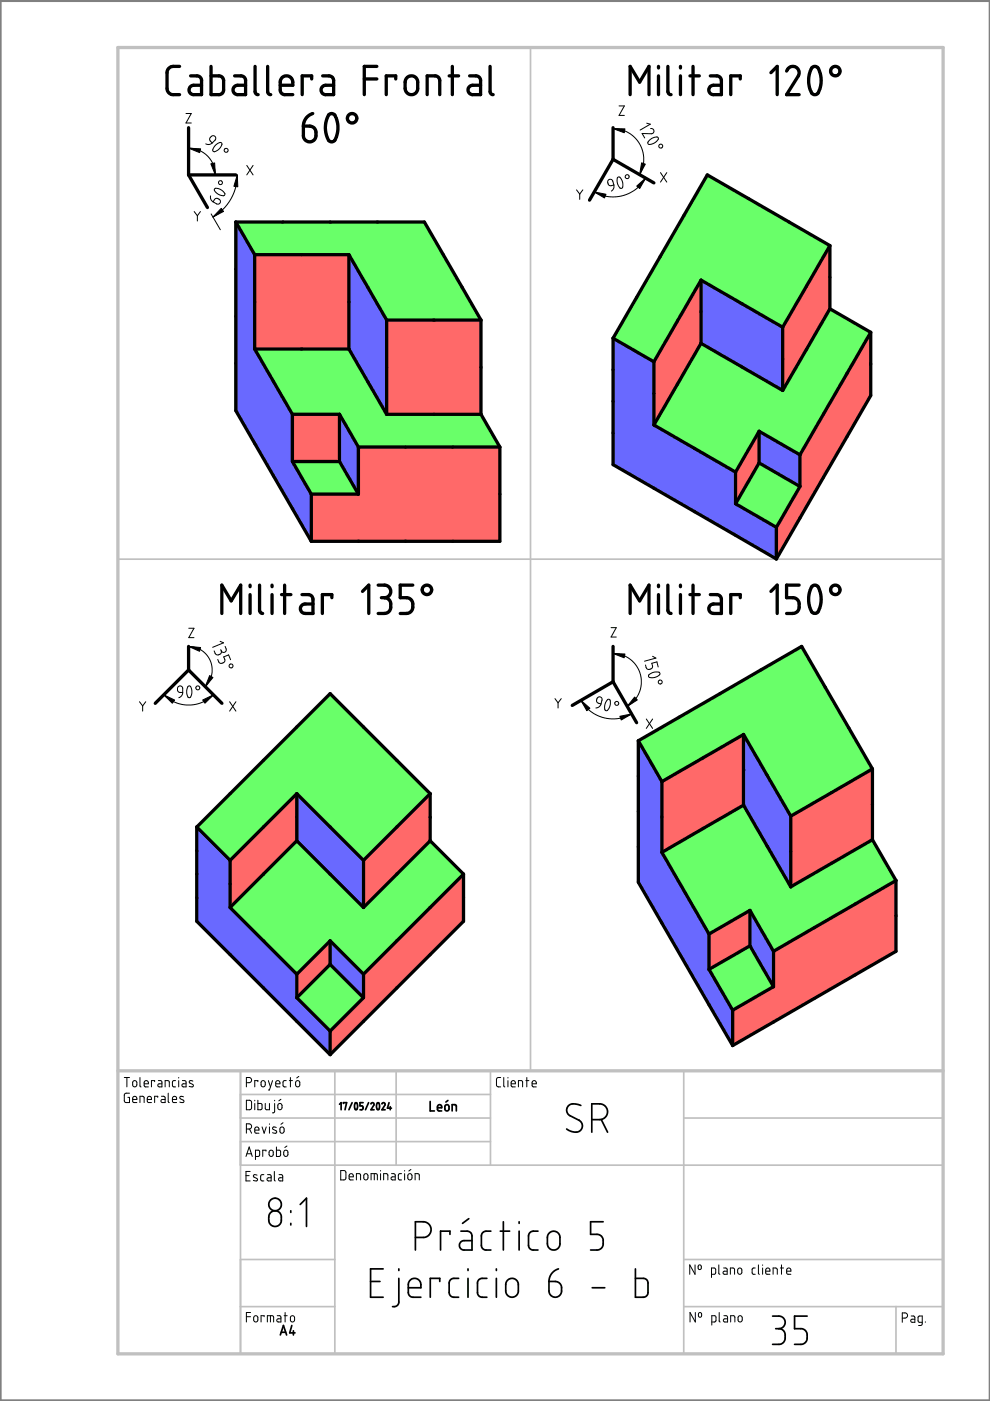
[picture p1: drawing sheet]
<svg xmlns="http://www.w3.org/2000/svg" width="210mm" height="297mm" viewBox="0 0 210 297" stroke-linecap="round" stroke-linejoin="round" font-family="sans-serif">
<path d="M54 74l8 13.8h10l4 7h30l-4-7h-20l-8-13.8zM50 47.1h40l12 20.8h-20l-8-13.9h-20zM62 97.9l4 6.9h10l-4-6.9zM150 37.1l26 15-10.1 17.3-17.3-10-10 17.3-8.6-5zM148.6 72.8l-10 17.3 17.4 10 5-8.7 8.6 5 15-25.9-8.6-5-10.1 17.3zM161 98.1l8.6 5-5 8.7-8.6-5zM70 147.1l-28.3 28.2 7.1 7.1 14.1-14.1 14.2 14.1 14.1-14.1zM48.8 192.4l14.1-14.1 14.2 14.1 14.1-14.1 7.1 7-21.2 21.2-7.1-7-7.1 7zM62.9 211.5l7.1-7 7.1 7-7.1 7.1zM135.3 157.1l5 8.6 17.3-10 10.1 17.3 17.3-10-15-25.9zM140.3 180.7l17.3-10 10.1 17.3 17.3-10 5 8.7-26 15-5-8.7-8.7 5zM150.3 205.5l8.7-5 5 8.7-8.7 5z" fill-rule="evenodd" fill="#69ff69"/>
<path d="M50 47.1v40l16 27.7v-10l-4-6.9v-10.1l-8-13.8v-20zM74 54l8 13.9v19.9l-8-13.8zM72 87.8l4 7v10l-4-6.9zM130 71.7l8.6 5v13.4l17.4 10v6.7l8.6 5v6.7l-34.6-20zM148.6 59.4l17.3 10v13.4l-17.3-10zM161 91.4v6.7l8.6 5v-6.7zM41.7 175.3v20l28.3 28.3v-5l-7.1-7.1v-5l-14.1-14.1v-10zM62.9 168.3v10l14.2 14.1v-10zM70 199.5l7.1 7v5l-7.1-7zM135.3 157.1v29.9l20 34.7v-7.5l-5-8.7v-7.5l-10-17.3v-15zM157.6 155.7v15l10.1 17.3v-15zM159 193v7.5l5 8.7v-7.5z" fill-rule="evenodd" fill="#6969ff"/>
<path d="M76 94.8v10h-10v10h40v-20zM82 67.9h20v19.9h-20zM54 54h20v20h-20zM62 87.8v10.1h10v-10.1zM184.6 70.5l-15 25.9v6.7l-5 8.7v6.7l20-34.6zM176 52.1l-10.1 17.3v13.4l10.1-17.3zM148.6 59.4l-10 17.3v13.4l10-17.3zM161 91.4v6.7l-5 8.7v-6.7zM77.1 206.5l21.2-21.2v10l-28.3 28.3v-5l7.1-7.1zM91.2 168.3l-14.1 14.1v10l14.1-14.1zM62.9 168.3l-14.1 14.1v10l14.1-14.1zM70 199.5l-7.1 7v5l7.1-7zM164 201.7l26-15v15l-34.7 20v-7.5l8.7-5zM167.7 173l17.3-10v15l-17.3 10zM140.3 165.7l17.3-10v15l-17.3 10zM150.3 198l8.7-5v7.5l-8.7 5z" fill-rule="evenodd" fill="#ff6969"/>
<g fill="none" stroke="#000" stroke-width=".36">
<path d="M72 234.1l.3-.3v1.5M72.8 234v-.2h.7l-.3 1.5M74.7 233.8l-.7 1.5M75.3 233.9a.54 .54 0 0 1 .5 .8v.2a.32 .32 0 0 1-.4 .4 .32 .32 0 0 1-.2-.5zM77 233.8h-.7v.7h.5l.2 .2-.1 .5-.6 .1M78.1 233.8l-.6 1.5M78.7 234a.33 .33 0 0 1 .4-.2 .33 .33 0 0 1 .2 .5l-.6 1h.6M80 233.9a.5 .5 0 0 1 .5 .7l-.1 .3a.32 .32 0 0 1-.3 .4 .32 .32 0 0 1-.3-.5zM81 234a.34 .34 0 0 1 .5-.2 .34 .34 0 0 1 .1 .5l-.6 1h.7M82.5 233.8l-.4 1.1h.9M82.7 234.6v.7M91.2 233.5v2h.9"/>
<path d="M92.8 234.9h.8l-.1-.6-.4-.1-.2 .2-.1 .8 .2 .3h.6M94.4 234.4l.4-.2 .4 .2v.8l-.3 .3h-.3l-.3-.2zM95 233.3l-.5 .4M95.9 235.5v-1.3l.7 .1 .2 1.2M123.1 234.4l-1.1-.3h-1.1l-.5 .4-.3 1 .5 .9 2.3 1.2 .3 .3 .3 .7-.3 .9-.4 .4-.7 .2-1.1-.2-.9-.5M125.5 237.4l2-.1 .9-.5 .3-.5 .1-.7-.2-.7-.3-.4-1-.5h-1.8v6.1M127.5 237.3l1.3 2.8M57.3 257.2l.8-.5 .8 .1 .5 .4 .2 .6v1.1l-.1 .5-.4 .4-1 .2-.5-.2-.4-.4-.2-1.4zM61.7 256.7v.3M61.7 259.4v.3M63.6 255.4l1.4-1.4v6M99.4 258.4l-1.3 1"/>
<path d="M106.7 259v6M110.1 259v.4M127.9 259h-2.7v2.7l1.8 .1 .6 .4 .3 .6v1.2l-.5 .7-.6 .3h-1.6M78.6 271.7h2M81.2 269h-2.6v6h2.6M84.6 271v5.2l-.5 .7-.9 .1M84.6 269v.4M86.6 273h2.6v-1.1l-.6-.6-.8-.3-.6 .2-.4 .3-.2 .7v2l.3 .6 .4 .2h1.9M88.1 262.4h1.9l1-.5 .3-.7 .1-.7-.2-.5-.4-.6-.9-.4h-1.8v6M93.2 271.7v-.7h-2v4M95.4 261.7v-.7h-2v4M97.2 271l-1.3 .1-.4 .2-.3 .6v2.2l.2 .5 .6 .4h1.2"/>
<path d="M97.7 261l1.7 .1 .5 .4 .2 .5v3h-1.9l-.4-.2-.4-.6 .1-.5 .3-.5 .5-.2h1.8M99.2 269v.4M99.2 271v4M103.2 271l-1.3 .1-.4 .3-.3 .5v2.3l.2 .4 .6 .4h1.2M104.1 261l-1.5 .2-.5 .7v2.3l.1 .4 .7 .4h1.2M105.2 269v.4M105.2 271v4M106.1 261h2M107.6 271.4l.5-.3 .7-.1 .5 .3 .5 .6 .1 2.1-.3 .5-.5 .5h-1l-.4-.3-.4-.5-.1-2zM110.1 261v4M114.1 261l-1.5 .2-.4 .4-.1 .4v2.1l.1 .5 .7 .4h1.2M116.4 261.5l.5-.4 .7-.1 .7 .4 .4 .5v2l-.3 .7-.5 .3h-1l-.7-.6-.1-2z"/>
<path d="M116.4 271.7h1.6l.8 .5 .3 .7v1l-.5 .8-1 .3-.5-.1-.5-.4-.2-.7zM118.4 269l-.8 .4-.7 .7-.4 .7-.1 .9M125.6 273h2.6M134.7 269v6h1.8l.4-.1 .5-.7v-2.3l-.2-.4-.5-.4-2-.1M163.8 279l1.7 .1 .6 .3 .3 .4 .1 .7-.3 .6-.4 .4-.7 .2M171.1 279h-2.6v2.7l1.8 .1 .5 .4 .3 .6v1.2l-.5 .8-.6 .2h-1.5M59.4 283l.7-2 .7 2M59.6 282.5h1M61.9 281l-.5 1.6h1.1M62.2 282.2v.8M164.5 281.7h.6M165.1 281.7l.8 .2 .5 .6v1.7l-.4 .6-.5 .2h-1.7"/>
<circle cx="58.3" cy="255.4" r="1.34"/>
</g>
<g fill="none" stroke="#000" stroke-width=".21">
<path d="M39.4 24.1h1.2l-1.2 2h1.2M40 31.4l2.1 .4 1 .5 .9 .8 .8 1 .4 .8 .4 1.1 .1 1.1M44.6 29.1l.5-.3h.4l.2 .3v.5l-.7 .7-.5-.6zM45 30.3l-.6 .3-.8-.1M45.6 30.9l1.1-.7a.57 .57 0 0 1 .4 .5 .57 .57 0 0 1-.4 .6l-.5 .5-.5 .3a.45 .45 0 0 1-.6-.2 .45 .45 0 0 1 .2-.6zM45.6 40l1 .1 1 .8a.44 .44 0 0 1-.1 .6 .44 .44 0 0 1-.6-.1l-.6-.2-.6-.5-.3-.4zM50.3 37.1l-.3 2.6-1.1 2.5-1.7 2.2-2.1 1.6M52.3 35.1l1.4 2M53.7 35.1l-1.4 2M129 38.2l.3-.2 .4 .1 .5 1.1-.7 .2-.4-.1-.3-.6zM130 27.3l1.5 .1 1.5 .6 1.7 1.2 .9 1.2 .6 1.3 .3 1.6-.1 1.8-.8 1.9M130.2 39.2l-.1 .7-.5 .6"/>
<path d="M131 37.6l.4-.1 .5 .8 .2 1.2-.3 .4h-.4l-.5-.9-.1-.9zM131.3 22.5h1.1l-1.1 2h1.1M136.9 37.8l-.8 1.1-1.2 1.2-1.4 .9-1.3 .4-1.4 .3h-1.7l-1.5-.3-1.6-.7M137.1 26.1l.8 .2-2.2 1.3M137.6 29.8l.6-.5 1.1-.3a.48 .48 0 0 1 .3 .5 .48 .48 0 0 1-.4 .5l-.7 .5-.8 .1a.41 .41 0 0 1-.4-.3 .41 .41 0 0 1 .3-.5zM137.9 27.3h.4l.3 .2-.1 .7-.4 .2-2-.1 .6 1M140 36.6l1.4 2M141.4 36.6l-1.4 2M41.2 44.9l.6 .8M41.8 45.7v1.2M42.5 44.9l-.7 .8M44.6 41.5l.1 .8 .5 .5"/>
<path d="M44.8 45.4l1.9 3.3M45.5 42.2l.5-.2 .6 .3 .1 .3-.1 .5-.5 .2-.9-.5zM122.2 40.3l.7 .8M122.9 41.1v1.2M123.6 40.3l-.7 .8M40 137.1l1.5 .2 1.2 .5 1 .9 .9 1.4 .4 1.4-.1 1.5-.5 1.3-.9 1.3M40 133.2h1.1l-1.1 2h1.1M46.2 139.8l.4 .8 .8-.1 .3-.4-.3-.8 1.1-.4 .4 1M46.7 136l.7 .3-2.3 .9M46.8 137.7l.1 .3M46.9 138l-.1 .6-.6 .3-.5-.3-.3-.6M47.7 137.1l.3 .6-.1 .4-.6 .2-.4-.3"/>
<path d="M129.6 133.1h1.1l-1.1 2h1.1M130 138.6l2 .3 1.7 .9 1.3 1.4 .8 1.8 .2 2.1-.4 1.7-1.1 1.7-1.5 1.3M138.4 139.1l.7 .4-2.4 .7M29.6 148.8l.6 .9M30.2 149.7v1.1M30.9 148.8l-.7 .9M34.7 147.3l1.1 .9 1.2 .7 1.4 .4 1.1 .2 1.4-.1 1.6-.3 1.5-.8 1.3-1M37.8 145.6l.4-.2 .5 .3v1.1h-.6l-.3-.2-.2-.3zM38.7 146.8l-.2 .7-.6 .4M39.9 145.5h.5l.3 .8v.6l-.3 .8a.51 .51 0 0 1-.6 .1 .51 .51 0 0 1-.2-.6v-.8zM48.7 148.8l1.3 2M50 148.8l-1.3 2"/>
<path d="M117.7 148.1l.6 .9M118.3 149v1.1M119 148.1l-.7 .9M123.2 148.5l.9 1.3 1 .9 1.3 .9 1.3 .5 1.6 .3h1.6l1.7-.4 1.3-.6M126.7 147.9l.5-.2 .4 .4-.2 1.1-.8-.4-.1-.4zM127.4 149.2l-.4 .7-.7 .2M128.8 148.4l.4-.1 .2 .4-.1 1.1-.4 .7a.45 .45 0 0 1-.6 .1 .45 .45 0 0 1-.1-.7l.2-.9zM136.9 141l.2 .8 .6 .1 .6-.4-.1-.9 1.1-.3 .3 1.1M137 152.4l1.4 2M137.5 143.1l.9-.5 1.3-.1a.61 .61 0 0 1 .1 .7 .61 .61 0 0 1-.6 .3l-.6 .2h-.8a.34 .34 0 0 1-.3-.6zM138.4 152.4l-1.4 2M26.4 228.5h1.1"/>
<path d="M26.9 228.5v1.9M27.5 231.8h-.8l-.3 .2v1.4l.1 .3 1 .1v-1.1h-.4M28.1 233.1h.9l-.2-.6-.2-.1-.4 .2-.1 .9 .3 .3h.6M28.2 229.3l.4-.2 .4 .3v.7l-.3 .3h-.4l-.2-.3zM29.7 228.5v1.8l.2 .1M29.7 233.8v-1.4l.8 .1 .1 1.3M30.6 229.8h.9l-.2-.6-.4-.1-.3 .2v.8l.2 .3h.7M31.2 233.1h.9l-.2-.6-.3-.1-.3 .2-.1 .8 .3 .4h.6M32.8 229.3v-.2h-.7v1.3M33.4 232.7v-.3h-.6v1.4M33.6 229.1h.5l.2 .3v1h-.5a.33 .33 0 0 1-.4-.3 .33 .33 0 0 1 .4-.3h.5M34.2 232.4l.6 .1 .2 .2v1.1h-.7a.34 .34 0 0 1-.2-.4 .34 .34 0 0 1 .4-.3h.5"/>
<path d="M35 230.4v-1.3l.8 .1 .1 1.2M35.7 231.8v1.8l.2 .2M36.6 233.1h.8l-.1-.6-.3-.1-.3 .2-.1 .8 .2 .4h.6M37.2 229.1h-.4l-.2 .3v.9l.6 .1M37.9 228.5v.1M37.9 229.1v1.3M38.7 229.1h.6l.2 .3v1h-.7a.33 .33 0 0 1-.2-.4 .33 .33 0 0 1 .3-.2h.6M38.9 232.6l-.3-.1a.29 .29 0 0 0-.4 .1 .29 .29 0 0 0 .1 .4l.5 .3a.35 .35 0 0 1 0 .5 .35 .35 0 0 1-.5-.1h-.2M40.9 229.2l-.5-.1a.28 .28 0 0 0-.3 .2 .28 .28 0 0 0 .2 .3l.6 .3a.34 .34 0 0 1 0 .5 .34 .34 0 0 1-.5 0l-.3-.1M52.2 229.6h.7l.3-.3 .1-.4-.2-.4h-.9v1.9M52.2 233.3h.9l.2 .3v1.3l-.2 .3-.9 .1zM52.2 239.4h.7l.4-.3v-.4l-.2-.3-.9-.1v2"/>
<path d="M52.9 239.4l.4 .9M54 239.6h.9l-.2-.6-.3-.1-.3 .2-.1 .9 .3 .3h.6M54 233.3v.1M54 234v1.3M54.7 233.3v2l.7-.1 .2-.2-.1-.9-.8-.1M54.7 229.3v-.2h-.7v1.3M55.5 229.2l.4-.1 .3 .3v.7l-.3 .3h-.3l-.2-.2v-.7zM55.6 238.9l.4 1.4 .5-1.4M56.2 234v1l.3 .3h.6v-1.3M56.9 229.1l.4 1.3M57.1 238.3v.1M57.1 238.9v1.4"/>
<path d="M57.8 229.1l-.7 2h-.2M58.2 234v1.7l-.1 .2h-.3M58.2 233.3v.1M58.5 229.8h.9l-.2-.6-.4-.1-.3 .2v.9l.2 .2h.7M58.6 239.1l-.4-.1a.28 .28 0 0 0-.4 .1 .28 .28 0 0 0 .2 .4l.5 .2a.36 .36 0 0 1 0 .6 .36 .36 0 0 1-.5-.1h-.2M59 234.1l.4-.1 .4 .3v.7l-.3 .3-.3-.1-.3-.2zM59.4 239.1l.4-.2 .4 .4v.6l-.2 .3h-.4l-.2-.3zM59.6 233.1l-.5 .3M60 238l-.4 .4M60.7 229.1h-.5l-.2 .3 .1 .9 .6 .1M61.3 229.1h.7M61.6 228.5v1.9"/>
<path d="M62.8 229.2l.4-.1 .3 .3v.8l-.2 .2h-.3l-.3-.2v-.7zM63.4 228.2l-.5 .4M106.2 228.5h-.6l-.3 .3v1.4l.3 .2h.6M106.8 228.5v1.7l.2 .2M107.7 228.5v.1M107.7 229.1v1.3M108.4 229.8h.9l-.2-.6-.3-.1-.3 .2-.1 .9 .2 .2h.7M109.9 230.4v-1.3l.8 .1 .1 1.2M111.5 229.1h.6M111.7 228.5v1.9M112.8 229.8h.9l-.1-.6-.4-.1-.3 .2-.1 .9 .2 .2h.7M52.2 245.2l.6-2 .7 2"/>
<path d="M52.2 249.3h.6M52.3 244.6h1M53 248.4h-.8v2h.8M54.2 245.2h.5l.3-.2 .1-.9-.2-.2h-.7v2M54.5 249.2l-.3-.1a.31 .31 0 0 0-.4 .1 .31 .31 0 0 0 .1 .4l.5 .3a.35 .35 0 0 1 .1 .5 .35 .35 0 0 1-.5-.1h-.3M55.9 249h-.4l-.2 .4v.8l.6 .2M56.4 244.1v-.2h-.7v1.3M56.7 249l.6 .1 .2 .2v1.1h-.6a.34 .34 0 0 1-.3-.4 .34 .34 0 0 1 .3-.3h.6M57.2 244l.4-.1 .3 .3v.7l-.2 .3h-.4l-.2-.3zM58.2 248.4v1.8l.2 .2M58.6 243.2v2h.7l.2-.3-.1-.9-.8-.1M59.2 249l.6 .1 .1 .2v1.1h-.6a.34 .34 0 0 1-.2-.4 .34 .34 0 0 1 .3-.3h.5"/>
<path d="M60.3 244l.4-.1 .3 .2v.7l-.2 .4h-.4l-.2-.3zM60.8 243l-.4 .3M72.2 248.2h.8l.3 .3v1.3l-.2 .3-.9 .1zM74 249.5h.9l-.1-.6-.4-.1-.3 .2-.1 .9 .2 .2 .7 .1M75.6 250.2v-1.4l.8 .1 .1 1.3M77.2 249l.4-.2 .4 .4v.7l-.3 .2-.2 .1-.3-.3zM78.7 250.2v-1.4l1.2 .1 .1 .2v1.1M79.4 248.8v1.4M80.7 248.2v.1M80.7 248.8v1.4M81.3 250.2v-1.4l.8 .1 .1 1.3M83 248.8h.5l.3 .3v1.1h-.6a.33 .33 0 0 1-.3-.4 .33 .33 0 0 1 .3-.3h.6"/>
<path d="M85.1 248.8l-.4 .1-.2 .2v.9l.6 .2M85.8 248.2v.1M85.8 248.8v1.4M86.6 249l.4-.2 .3 .4v.7l-.2 .2-.3 .1-.3-.3zM87.1 247.9l-.4 .4M88 250.2v-1.4l.8 .1 .1 1.3M52.2 279.2h.9M53.1 278.3h-.9v2M53.9 279.1l.4-.1 .4 .2v.8l-.3 .3-.4-.1-.2-.2zM56 279.2v-.2h-.6v1.3M57.3 279v1.3M58.8 279h.5l.3 .2v1.1h-.7a.34 .34 0 0 1-.2-.4 .34 .34 0 0 1 .3-.3h.6"/>
<path d="M60.2 279h.7M60.5 278.3v2M61.7 279.1l.4-.1 .3 .3v.7l-.3 .3-.4-.1-.1-.2zM147.4 268.2v2l-1.2-2v2M147.4 278.3v2l-1.1-2v2M148.1 268.3a.34 .34 0 0 1 .4-.1 .34 .34 0 0 1 .2 .3v.5a.34 .34 0 0 1-.4 .2 .34 .34 0 0 1-.3-.4zM148.1 278.4a.34 .34 0 0 1 .4-.1 .34 .34 0 0 1 .3 .3v.4a.34 .34 0 0 1-.4 .3 .34 .34 0 0 1-.3-.3zM150.9 270.2h.6l.2-.2v-.9l-.1-.2-.7-.1v2M152.4 268.2v1.8l.2 .2M152.5 278.3v1.8l.2 .2M153.4 268.8l.5 .1 .3 .2v1.1h-.6a.33 .33 0 0 1-.3-.4 .33 .33 0 0 1 .3-.3h.6M153.5 279h.5l.3 .3v1h-.6a.34 .34 0 0 1-.3-.4 .34 .34 0 0 1 .3-.3h.6"/>
<path d="M154.9 270.2v-1.4h.5l.3 .2v1.2M156.5 269l.4-.2 .4 .3v.8l-.3 .3h-.3l-.3-.3zM156.6 279.1l.4-.1 .4 .3v.7l-.3 .3-.4-.1-.2-.2zM160.1 268.8l-.4 .1-.2 .2v.9l.6 .2M160.8 268.2v1.8l.2 .2M161.7 268.2v.1M161.7 268.8v1.4M162.3 269.5h.9l-.1-.6-.4-.1-.3 .2-.1 .9 .3 .3h.6M163.9 270.2v-1.4h.6l.3 .2v1.2M165.5 268.8h.6M165.7 268.2v2M166.8 269.5h.9l-.2-.6-.3-.1-.3 .2-.1 .9 .2 .3h.7"/>
<path d="M191.3 279.5l.9-.2 .2-.4-.1-.4-.3-.1h-.7v2M193.2 279h.6l.2 .3v1.1l-.7-.1a.33 .33 0 0 1-.2-.3 .33 .33 0 0 1 .3-.3h.6M56.7 280.3v-1.3h1.1l.2 .1v1.2M150.9 280.3h.6l.3-.2v-.9l-.1-.2h-.8v1.9M154.9 280.3v-1.3l.8 .1 .1 1.2M195.5 280.4l-.8-.2-.1-.9 .2-.3h.7v1.7l-.2 .3h-.5M196.2 280.2v.2"/>
<circle cx="46.7" cy="38.7" r=".42"/>
<circle cx="47.9" cy="31.9" r=".41"/>
<circle cx="133" cy="37.5" r=".41"/>
<circle cx="140.1" cy="31" r=".41"/>
<circle cx="41.9" cy="145.8" r=".42"/>
<circle cx="49" cy="141.2" r=".42"/>
<circle cx="130.8" cy="149.1" r=".42"/>
<circle cx="140" cy="144.6" r=".41"/>
</g>
<path d="M210 .1h-210v296.9h210" fill="none" stroke="#808080" stroke-width=".7"/>
<path d="M25 10.1h175v276.9h-175zM25 227h175" fill="none" stroke="#c0c0c0" stroke-width=".7"/>
<g fill="none" stroke="#c0c0c0" stroke-width=".36">
<path d="M112.5 10.1v216.9M25 118.6h175M51 227v60M51 237h53M51 232.1h53M71 227v60M84 227v20M104 227v20M145 227v60M145 237h55M51 247h149M51 242h53"/>
<path d="M51 267h20M51 277h20M145 267h55M145 277h55M190 277v10"/>
</g>
<g fill="none" stroke="#000" stroke-width=".7">
<path d="M38.1 14.1l-1.9 .1-.6 .5-.2 .6v3.6l.1 .4 .3 .4 .5 .3 1.8 .1M40.4 16.1h1.5l.7 .4 .1 .4v3.2h-1.8l-.5-.3-.3-.8 .3-.7 .6-.2h1.7M44.7 14.1v6l2.2-.1 .3-.4 .2-.4-.1-2.5-.2-.4-.5-.2h-1.9M49.7 16.1h1.5l.7 .4 .2 .4v3.2h-1.9l-.5-.3-.3-.8 .4-.7 .5-.2h1.8M54.1 14.1v5.4l.2 .4 .4 .2M56.7 14.1v5.4l.2 .4 .5 .2M59.4 18.1h2.7l-.1-1-.4-.8-1-.2-.9 .5-.3 .6v2l.2 .5 .5 .3 2 .1M66.1 16.7v-.6h-2v4M68.4 16.1h1.7l.4 .3 .2 .6v3.1h-1.8l-.5-.2-.3-.4v-.6l.4-.6 .4-.2h1.8M77.2 16.7h2.7M79.9 14.1h-2.7v6M83.9 16.7v-.6h-2v4"/>
<path d="M86.2 16.6l.5-.4 .8-.1 .6 .3 .4 .6 .1 1.9-.3 .7-.5 .4h-1.1l-.7-.7-.1-.5v-1.4zM95.2 16.1h2M95.9 14.1v6M99.6 16.1h1.5l.6 .4 .2 .4v3.2h-1.8l-.5-.3-.4-.8 .4-.7 .5-.2h1.8M103.9 14.1v5.4l.2 .4 .5 .2M139.6 14.1v.3M139.6 16.1v4M141.6 14.1v5.4l.2 .4 .5 .2M144.3 14.1v.3M144.3 16.1v4M146.3 16.1h2M146.9 14.1v6"/>
<path d="M150.6 16.1h1.7l.5 .4 .2 .5v3.1h-1.9l-.5-.2-.3-.7v-.5l.3-.4 .6-.2h1.8M157 16.7v-.6h-2.1v4M163.4 15.4l1.4-1.3v6M166.8 15.1l.5-.8 .7-.2 .8 .1 .5 .6 .1 .5-.1 .7-2.5 4.1h2.6M172.1 14.4l.6-.3 .6 .2 .5 1 .3 1v1.3l-.2 1-.5 1.1-.5 .4-.4-.1-.4-.3-.6-2v-1.7zM40 37.1h10M40 27.1v10M40 37.1l4 6.9M64.3 26.7l1.6 .1 .8 .5 .3 .6v1l-.5 .9-.9 .3-1-.5-.3-.7zM66.3 24.1l-.7 .3-.7 .7-.4 .7-.2 .9M69.7 24.4l.6-.3 .7 .3 .6 2v1.3l-.2 1.2-.5 .9-.5 .3-.7-.3-.7-1.9 .1-1.8zM90.6 20.1v-4h1.8l.7 .4 .1 .5v3.1"/>
<path d="M130 33.8l8.6 5M130 27.1v6.7M130 33.8l-5 8.6M133.6 20.1v-6l2 3.3 2-3.3v6M50 47.1v40l16 27.7M50 47.1h40l12 20.8M50 47.1l4 6.9M54 54h20M54 54v20M74 54l8 13.9M74 54v20M148.6 59.4l-10 17.3"/>
<path d="M148.6 59.4l17.3 10M148.6 59.4v13.4M176 52.1l-26-15-20 34.6M176 52.1v13.4M176 52.1l-10.1 17.3M54 74h20M54 74l8 13.8M74 74l8 13.8M82 67.9v19.9M82 67.9h20M102 67.9v19.9M130 71.7v26.8l34.6 20"/>
<path d="M130 71.7l8.6 5M138.6 76.7v13.4M148.6 72.8l17.3 10M148.6 72.8l-10 17.3M165.9 69.4v13.4M176 65.5l8.6 5M176 65.5l-10.1 17.3M184.6 70.5v13.4l-20 34.6M184.6 70.5l-15 25.9M62 87.8h10M62 97.9l4 6.9M62 87.8v10.1"/>
<path d="M62 97.9h10M72 87.8l4 7M72 97.9l4 6.9M72 87.8v10.1M76 94.8h30M76 94.8v10M82 87.8h20M102 87.8l4 7M106 94.8v20h-40M138.6 90.1l17.4 10M161 91.4l-5 8.7M161 91.4l8.6 5"/>
<path d="M161 91.4v6.7M161 98.1l-5 8.7M161 98.1l8.6 5M169.6 96.4v6.7M66 104.8h10M66 104.8v10M156 100.1v6.7M156 106.8l8.6 5M164.6 111.8v6.7M169.6 103.1l-5 8.7M40 137.1v4.9M47 130.1v-6l2 3.3 2-3.3v6"/>
<path d="M53 124.1v.3M53 126.1v4M55 124.1v5.4l.2 .4 .5 .2M57.7 124.1v.3M57.7 126.1v4M59.7 126.1h2M60.3 124.1v6M64 126.1h1.7l.5 .4 .2 .5v3.1h-1.7l-.6-.3-.3-.4-.1-.5 .4-.7 .5-.1h1.8M70.4 126.7v-.6h-2.1v4M76.9 125.4l1.3-1.3v6M80.2 124.1h1.7l.8 .7 .1 .8-.2 .6-.5 .4-.6 .1M80.9 126.7h.6"/>
<path d="M81.5 126.7l.7 .2 .6 .7-.1 1.7-.7 .7-1.8 .1M87.5 124.1h-2.6v2.6h1.4l.5 .2 .5 .4 .2 .7-.1 1.2-.4 .6-.6 .2-1.5 .1M130 137.1v7.4M133.6 130.1v-6l2 3.3 2-3.3v6M139.6 124.1v.3M139.6 126.1v4M141.6 124.1v5.3l.2 .5 .5 .2M144.3 124.1v.3M144.3 126.1v4M146.3 126.1h2M146.9 124.1v6M150.6 126.1h1.7l.5 .4 .2 .5v3.1h-1.7l-.7-.3-.3-.6v-.5l.3-.4 .6-.2h1.8"/>
<path d="M157 126.7v-.6h-2.1v4M163.4 125.4l1.4-1.3v6M169.4 124.1h-2.6v2.6l1.8 .1 .6 .4 .2 .7v1.3l-.4 .6-.7 .2-1.5 .1M172.2 124.3l.7-.2 .5 .3 .4 .8 .3 1.4v1.3l-.4 1.3-.3 .6-.6 .3-.6-.2-.2-.4-.5-1.8 .1-1.9zM40 142l7.1 7.1M40 142l-7.1 7.1M130 144.5l5 8.7M130 144.5l-8.7 5.1M135.3 157.1v29.9l20 34.7M135.3 157.1l34.7-20 15 25.9M135.3 157.1l5 8.6M157.6 155.7l-17.3 10"/>
<path d="M157.6 155.7l10.1 17.3M157.6 155.7v15M41.7 175.3v20l28.3 28.3M41.7 175.3l7.1 7.1M62.9 178.3l14.2 14.1M62.9 168.3l14.2 14.1M62.9 168.3l-14.1 14.1M62.9 178.3l-14.1 14.1M62.9 168.3v10M91.2 168.3l-21.2-21.2-28.3 28.2M91.2 178.3l7.1 7M91.2 168.3v10"/>
<path d="M91.2 178.3l-14.1 14.1M91.2 168.3l-14.1 14.1M140.3 165.7v15M157.6 170.7l10.1 17.3M157.6 170.7l-17.3 10M167.7 173v15M185 178l5 8.7M185 163v15M185 178l-17.3 10M185 163l-17.3 10M48.8 182.4v10M48.8 192.4l14.1 14.1"/>
<path d="M70 199.5l7.1 7M70 199.5l-7.1 7M70 199.5v5M77.1 182.4v10M98.3 185.3v10l-28.3 28.3M98.3 185.3l-21.2 21.2M140.3 180.7l10 17.3M150.3 198v7.5M159 193l5 8.7M159 193l-8.7 5M159 193v7.5M190 186.7v15l-34.7 20"/>
<path d="M190 186.7l-26 15M62.9 206.5v5M62.9 211.5l7.1 7.1M70 218.6v5M70 204.5l7.1 7M70 204.5l-7.1 7M77.1 206.5v5M77.1 211.5l-7.1 7.1M150.3 205.5l5 8.7M155.3 214.2v7.5M159 200.5l5 8.7M159 200.5l-8.7 5"/>
<path d="M164 209.2l-8.7 5M164 201.7v7.5"/>
<circle cx="177.1" cy="15.1" r="1"/>
<circle cx="74.7" cy="25.1" r=".99"/>
<circle cx="90.5" cy="125.1" r="1"/>
<circle cx="177.1" cy="125.1" r="1"/>
</g>
<g fill="#000" stroke="#000" stroke-width=".21">
<path d="M40 31.4l2.5 .2-.2 .8zM44.7 34.7l.8-.2 .2 2.6zM50.3 37.1l.1 2.5-.8-.1zM130 27.3h2.5l-.1 .9zM136 34.5l.8 .3-1.2 2.2zM135 39.5l1.9-1.7-1.3 2.2zM46.9 44.2l.5 .6-2.3 1.2zM126 40.7l2.5 .5-.3 .8zM40 137.1l2.5 .2-.2 .8zM130 138.6l2.5 .1-.2 .8zM34.7 147.3l2.3 1.1-.5 .7zM44.4 143.2l.7 .5-1.6 1.9z"/>
<path d="M43 148.4l2.3-1.1-1.8 1.8zM123.2 148.5l1.9 1.7-.7 .5zM134.6 147.8l.5 .6-2.1 1.4zM131.4 151.9l2.5-.5-2.2 1.3z"/>
</g>
</svg>
